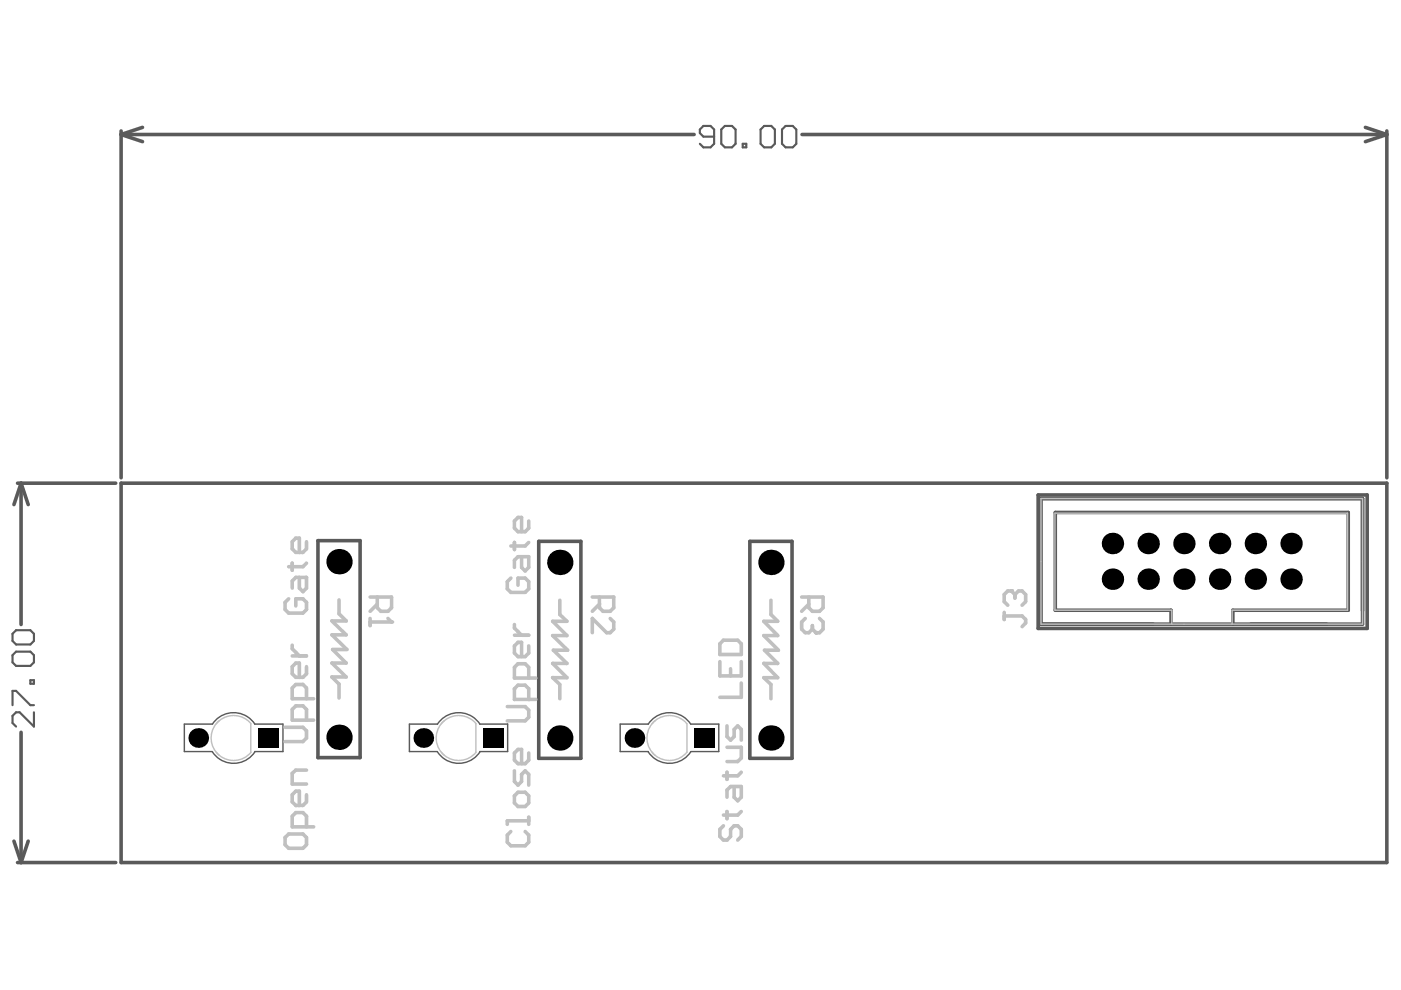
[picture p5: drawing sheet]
<svg xmlns="http://www.w3.org/2000/svg" width="297mm" height="210mm" viewBox="0 0 297 210" stroke-linecap="round" stroke-linejoin="round" font-family="sans-serif">
<g fill="none" stroke="#5a5a5a" stroke-width=".76">
<path d="M25.7 27.8v73.5M25.7 28.5l4.5 1.5M25.7 28.5h121.5M30.2 27l-4.5 1.5M170 28.5h124M289.5 27l4.5 1.5M294 27.8v73.5M294 28.5l-4.5 1.5M3.7 102.4h20.8M4.5 102.4l-1.5 4.6M4.5 102.4v30M4.5 102.4l1.5 4.6"/>
<path d="M25.7 102.4h268.3v80.5h-268.3zM67.4 114.6h8.9v46h-8.9zM114.2 114.8h9v46h-9zM159 114.8h8.9v46h-8.9zM220.1 104.9h69.8v28.3h-69.8zM220.7 105.7h68.2v26.6h-68.2zM248.3 132.3v-2.9h-24.6v-20.7h62.2v20.7h-24.5v2.9M4.5 155.3v27.6M3 178.3l1.5 4.6M6 178.3l-1.5 4.6M3.7 182.9h20.8"/>
</g>
<path d="M45 153.5h-5.9v5.8h5.9M45 153.6a5.4 5.4 0 0 1 9.1 0M45 159.4a5.4 5.4 0 0 0 9.1 0M54 153.5h6v5.8h-6M92.7 153.5h-5.9v5.8h5.9M92.7 153.6a5.4 5.4 0 0 1 9.1 0M92.7 159.4a5.4 5.4 0 0 0 9.1 0M101.7 153.5h5.9v5.8h-5.9M137.4 153.6a5.4 5.4 0 0 1 9.1 0M137.4 159.4a5.4 5.4 0 0 0 9.1 0M137.5 153.5h-6v5.8h6M146.5 153.5h5.9v5.8h-5.9" fill="none" stroke="#5a5a5a" stroke-width=".3"/>
<path d="M151.4 29h-2.3l-.7-.8v-.7l.7-.8h1.6l.7 .8v3l-.7 .7h-1.6l-.7-.7M152.9 27.5l.8-.8h1.5l.8 .8v3l-.8 .7h-1.5l-.8-.7zM157.5 30.5h.7v.7h-.7zM161.3 27.5l.7-.8h1.5l.8 .8v3l-.8 .7h-1.5l-.7-.7zM165.8 27.5l.8-.8h1.5l.7 .8v3l-.7 .7h-1.5l-.8-.7zM2.7 134.4l.7-.8h3l.8 .8v1.5l-.8 .7h-3l-.7-.7zM2.7 138.9l.7-.7h3l.8 .7v1.5l-.8 .8h-3l-.7-.8zM2.7 149.5v-3h.7l3 3h.8M6.4 144.2h.8v.8h-.8zM7.2 151v3.1l-3-3.1h-.8l-.7 .8v1.5l.7 .8" fill="none" stroke="#5a5a5a" stroke-width=".45"/>
<path d="M70.4 143.5l1.5 1.5v3M117.2 143.7h3" fill="none" stroke="#c0c0c0" stroke-width=".76"/>
<circle cx="117.2" cy="143.7" r=".38" fill="#c0c0c0"/>
<path d="M71.9 127.2v2.9l1.5 1.6h-3l3 2.9h-3l3.1 3.1h-3l2.9 2.9h-3l3 2.9h-3M78.5 126.6h4.5v2.3l-.7 .7h-1.6l-.7-.7v-2.3M78.5 131.1v1.5M78.5 131.9h4.5M80 128.1l-1.5 1.5M118.7 127.3v3l1.5 1.4h-3l3 3.1h-3l3.2 3.1h-3.1l2.9 2.8h-3l3 3M163.5 127.3v3l1.4 1.4h-3l3 3.1h-3l3.1 3.1h-2.9l2.8 2.8h-3l3 3h-3l1.6 1.4v3M117.2 143.7l1.5 1.4v3" fill="none" stroke="#c0c0c0" stroke-width=".76"/>
<path d="M220.7 105.7h68.2v26.6h-68.2zM248.4 132.3v-2.9h-24.7v-20.6h62v20.6h-24.5v2.9M53.2 153.4v6.1M100.9 153.4v6.1M145.7 153.4v6.1" fill="none" stroke="#c0c0c0" stroke-width=".3"/>
<circle cx="83" cy="131.9" r=".38" fill="#c0c0c0"/>
<path d="M82.3 131.1l.7 .8M125.6 126.6h4.5v2.3l-.7 .7h-1.5l-.8-.7v-2.3M127.1 128.1l-1.5 1.5M129.4 131.1l.7 .8v1.5l-.7 .8h-.8l-3-3.1v3.1M212.9 129.8v1.6M212.9 130.6h3.8l.8 .8v.7l-.8 .8M214.4 125.3h-.7l-.8 .8v1.5l.8 .7" fill="none" stroke="#c0c0c0" stroke-width=".76"/>
<circle cx="214.4" cy="125.3" r=".38" fill="#c0c0c0"/>
<g fill="none" stroke="#c0c0c0" stroke-width=".76">
<path d="M62 119.4v1.5M65 114.9v1.5l-.8 .7h-1.5l-.7-.7v-1.5l.7-.8h.8v3M65 119.4l-.8 .8h-3M109.1 115v1.5M110.6 118v2.3l.7 .8 .8-.8v-2.3h-2.3l-.7 .8v1.5M112.1 110.5v1.5l-.8 .7h-1.5l-.7-.7v-1.5l.7-.8h.8v3M112.1 115l-.8 .8h-3M61.2 127l-.8 .7v1.5l.8 .8h3l.8-.8v-1.5l-.8-.7h-1.5v1.5M62 136.8v.8l1.5 1.5M62 139.1h3M63.5 122.4v2.3l.7 .7 .8-.7v-2.3h-2.3l-.7 .8v1.5M108.3 122.6l-.7 .7v1.5l.7 .8h3l.8-.8v-1.5l-.8-.7h-1.5v1.5"/>
<path d="M109.1 132.4v.8l1.5 1.5M109.1 134.7h3M112.1 137v1.5l-.8 .7h-1.5l-.7-.7v-1.5l.7-.8h.8v3M152.6 136.5l.8-.8h3l.8 .8v2.3h-4.6zM170 126.6h4.5v2.3l-.7 .7h-1.6l-.7-.7v-2.3M171.5 128.1l-1.5 1.5M173.8 131.1l.7 .8v1.5l-.7 .8h-.8M214.4 125.3l.8 .8M215.2 126.1v.7M215.2 126.1l.7-.8h.8l.8 .8v1.5l-.8 .7M60.4 154.2h3.8l.8 .8v1.5l-.8 .7h-3.8M65 141.3v1.6l-.8 .7h-1.5l-.7-.7v-1.6l.7-.7h.8v3"/>
<path d="M65 148.1v-2.2l-.8-.8h-1.5l-.7 .8v2.2h4.5M65 152.7v-2.3l-.8-.7h-1.5l-.7 .7v2.3h4.5M107.6 149.8h3.7l.8 .8v1.5l-.8 .7h-3.7M112.1 143.8v-2.3l-.8-.8h-1.5l-.7 .8v2.3h4.5M112.1 148.3v-2.3l-.8-.7h-1.5l-.7 .7v2.3h4.5M112.1 159.7v1.5l-.8 .7h-1.5l-.7-.7v-1.5l.7-.8h.8v3M152.6 140.3v3h4.6v-3M154.1 153.9v2.3l.8 .7 .8-.7v-1.5l.7-.8 .8 .8v2.2M154.1 158.4h3.1v2.3l-.8 .8h-2.3M154.9 141.8v1.5M157.2 144.8v3h-4.6M60.4 177.6l.8-.8h3l.8 .8v1.5l-.8 .8h-3l-.8-.8z"/>
<path d="M65 168.5v1.5l-.8 .8h-1.5l-.7-.8v-1.5l.7-.8h.8v3.1M65 175.3v-2.3l-.8-.7h-1.5l-.7 .7v2.3h4.5M65 163.3h-2.3l-.7 .7v2.2h3M108.3 176.3l-.7 .8v1.5l.7 .7h3l.8-.7v-1.5l-.8-.8M109.1 163.4v2.3l.7 .8 .8-.8v-1.5l.7-.8 .8 .8v2.3M109.1 168.7l.7-.7h1.5l.8 .7v1.5l-.8 .8h-1.5l-.7-.8zM112.1 174h-4.5v.8M112.1 173.3v1.5M153.4 175.1l-.8 .7v1.6l.8 .7h.7l.8-.7v-1.6l.8-.7h.7l.8 .7v1.6l-.8 .7M154.1 163.7v1.6M154.1 172.1v1.5M155.7 166.8v2.2l.7 .8 .8-.8v-2.2h-2.3l-.8 .7v1.5"/>
<path d="M157.2 172.1l-.8 .7h-3M157.2 163.7l-.8 .8h-3"/>
</g>
<circle cx="173" cy="134.2" r=".38" fill="#c0c0c0"/>
<path d="M170.7 131.1l-.7 .8v1.5l.7 .8h.8l.7-.8M172.2 133.4l.8 .8M172.2 132.6v.8" fill="none" stroke="#c0c0c0" stroke-width=".76"/>
<path d="M46.5 152.8a4.8 4.8 0 0 0 0 7.4M53.2 153.4a4.8 4.8 0 0 0-7.4 .1M53.2 159.5a4.8 4.8 0 0 1-7.3 0M94.2 152.8a4.8 4.8 0 0 0 0 7.4M100.9 153.4a4.8 4.8 0 0 0-7.3 .1M100.9 159.5a4.8 4.8 0 0 1-7.3 0M138.9 152.8a4.8 4.8 0 0 0 0 7.4M145.6 153.4a4.8 4.8 0 0 0-7.4 .1M145.6 159.5a4.8 4.8 0 0 1-7.3 0" fill="none" stroke="#c0c0c0" stroke-width=".3"/>
<g fill="#000">
<circle cx="71.9" cy="119.1" r="2.69"/>
<circle cx="118.7" cy="119.2" r="2.69"/>
<circle cx="163.5" cy="119.2" r="2.69"/>
<circle cx="235.9" cy="115.2" r="2.27"/>
<circle cx="243.4" cy="115.2" r="2.27"/>
<circle cx="251" cy="115.2" r="2.27"/>
<circle cx="258.6" cy="115.2" r="2.27"/>
<circle cx="266.2" cy="115.2" r="2.27"/>
<circle cx="273.7" cy="115.2" r="2.27"/>
<circle cx="235.9" cy="122.8" r="2.27"/>
<circle cx="243.4" cy="122.8" r="2.27"/>
<circle cx="251" cy="122.8" r="2.27"/>
<circle cx="258.6" cy="122.8" r="2.27"/>
<circle cx="266.2" cy="122.8" r="2.27"/>
<circle cx="273.7" cy="122.8" r="2.27"/>
<circle cx="42" cy="156.5" r="2.09"/>
<circle cx="71.9" cy="156.3" r="2.69"/>
<circle cx="89.8" cy="156.5" r="2.09"/>
<circle cx="118.7" cy="156.5" r="2.69"/>
<circle cx="134.5" cy="156.5" r="2.09"/>
<circle cx="163.5" cy="156.5" r="2.69"/>
</g>
<g fill="#000">
<path d="M54.8 154.4h4.3v4.1h-4.3z" fill-rule="evenodd"/>
<path d="M102.6 154.4h4.2v4.2h-4.2z" fill-rule="evenodd"/>
<path d="M147.3 154.4h4.3v4.2h-4.3z" fill-rule="evenodd"/>
</g>
</svg>
